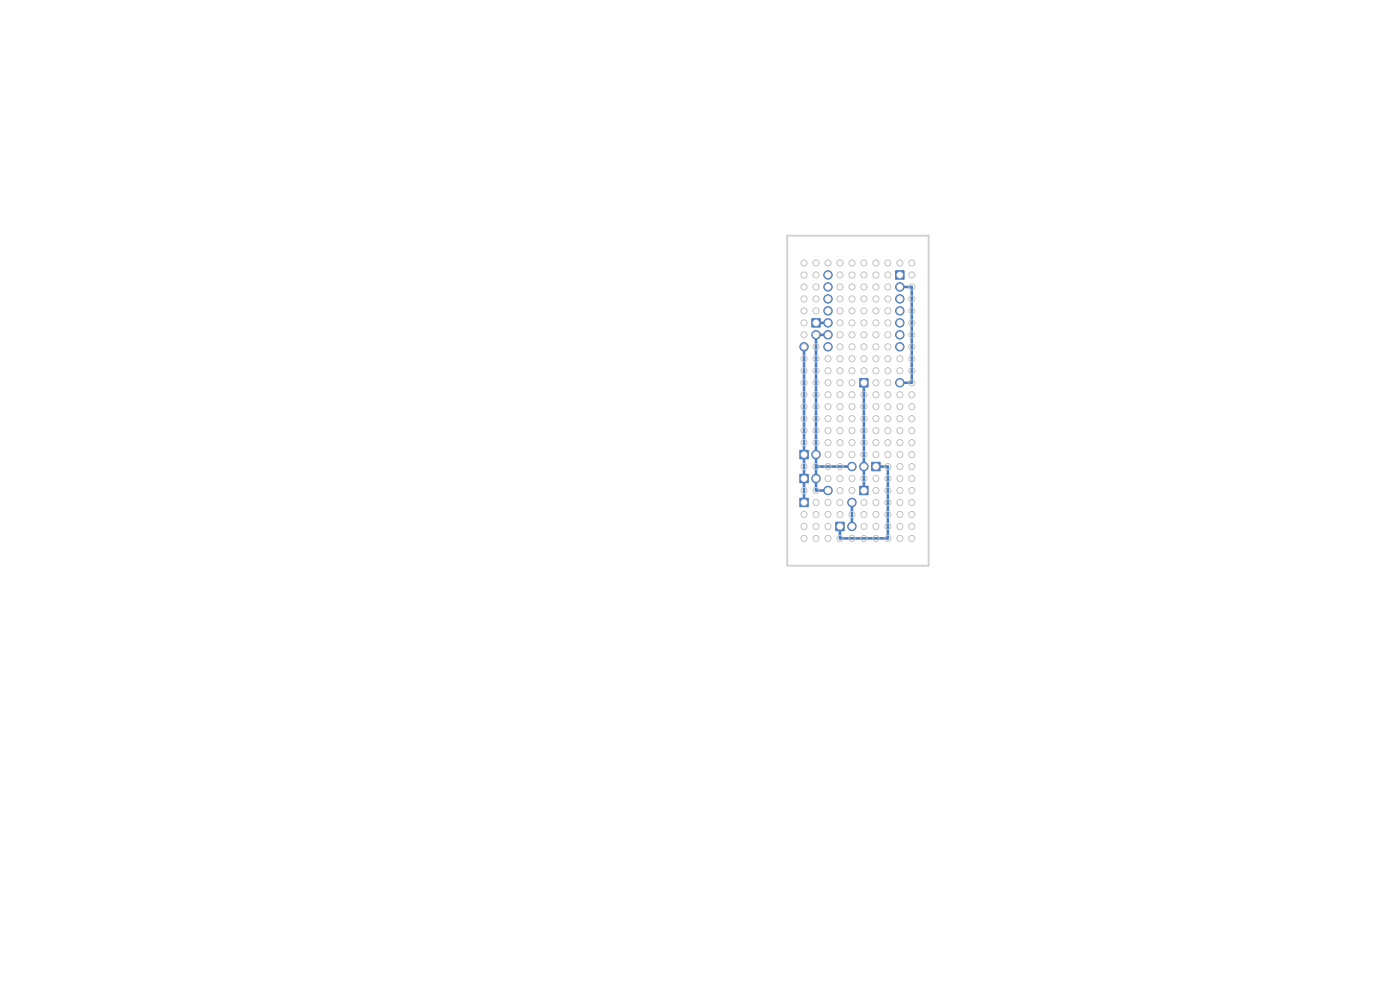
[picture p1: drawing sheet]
<svg xmlns="http://www.w3.org/2000/svg" width="297mm" height="210mm" viewBox="0 0 297 210" stroke-linecap="round" stroke-linejoin="round" font-family="sans-serif">
<g fill="#4d7fc4" stroke="#4d7fc4" stroke-width=".21">
<path d="M190 57.4h1.8v1.8h-1.8z"/>
<path d="M182.4 80.3h1.8v1.8h-1.8z"/>
<path d="M184.9 98.1h1.8v1.8h-1.8z"/>
<path d="M182.4 103.2h1.8v1.8h-1.8z"/>
<path d="M172.2 67.6h1.8v1.8h-1.8z"/>
<path d="M169.7 95.5h1.8v1.8h-1.8z"/>
<path d="M169.7 100.6h1.8v1.8h-1.8z"/>
<path d="M169.7 105.7h1.8v1.8h-1.8z"/>
<path d="M177.3 110.8h1.8v1.8h-1.8z"/>
<circle cx="190.9" cy="60.9" r=".9"/>
<circle cx="190.9" cy="63.4" r=".9"/>
<circle cx="190.9" cy="65.9" r=".9"/>
<circle cx="190.9" cy="68.5" r=".9"/>
<circle cx="190.9" cy="71" r=".9"/>
<circle cx="190.9" cy="73.6" r=".9"/>
<circle cx="175.7" cy="58.3" r=".9"/>
<circle cx="175.7" cy="60.9" r=".9"/>
<circle cx="175.7" cy="63.4" r=".9"/>
<circle cx="175.7" cy="65.9" r=".9"/>
<circle cx="175.7" cy="68.5" r=".9"/>
<circle cx="175.7" cy="71" r=".9"/>
<circle cx="175.7" cy="73.6" r=".9"/>
<circle cx="190.9" cy="81.2" r=".9"/>
<circle cx="183.3" cy="99" r=".9"/>
<circle cx="180.7" cy="99" r=".9"/>
<circle cx="175.7" cy="104" r=".9"/>
<circle cx="173.1" cy="71" r=".9"/>
<circle cx="173.1" cy="96.4" r=".9"/>
<circle cx="173.1" cy="101.5" r=".9"/>
<circle cx="180.7" cy="106.6" r=".9"/>
<circle cx="180.7" cy="111.7" r=".9"/>
<circle cx="170.6" cy="73.6" r=".9"/>
</g>
<path d="M170.6 73.6v33M173.1 68.5h2.6M175.7 71h-2.6v33.1h2.6M190.9 60.9h2.5v20.3h-2.5M173.1 99h7.6M183.3 81.2v22.9M185.8 99h2.6v15.2h-10.2v-2.5M180.7 106.6v5.1" fill="none" stroke="#4d7fc4" stroke-width=".55"/>
<g fill="#fff" stroke="#fff" stroke-width=".21">
<circle cx="170.6" cy="73.6" r=".5"/>
<circle cx="190.9" cy="58.3" r=".5"/>
<circle cx="190.9" cy="60.9" r=".5"/>
<circle cx="190.9" cy="63.4" r=".5"/>
<circle cx="190.9" cy="65.9" r=".5"/>
<circle cx="190.9" cy="68.5" r=".5"/>
<circle cx="190.9" cy="71" r=".5"/>
<circle cx="190.9" cy="73.6" r=".5"/>
<circle cx="175.7" cy="58.3" r=".5"/>
<circle cx="175.7" cy="60.9" r=".5"/>
<circle cx="175.7" cy="63.4" r=".5"/>
<circle cx="175.7" cy="65.9" r=".5"/>
<circle cx="175.7" cy="68.5" r=".5"/>
<circle cx="175.7" cy="71" r=".5"/>
<circle cx="175.7" cy="73.6" r=".5"/>
<circle cx="190.9" cy="81.2" r=".5"/>
<circle cx="183.3" cy="81.2" r=".5"/>
<circle cx="185.8" cy="99" r=".5"/>
<circle cx="183.3" cy="99" r=".5"/>
<circle cx="180.7" cy="99" r=".5"/>
<circle cx="183.3" cy="104" r=".5"/>
<circle cx="175.7" cy="104" r=".5"/>
<circle cx="173.1" cy="68.5" r=".5"/>
<circle cx="173.1" cy="71" r=".5"/>
<circle cx="173.1" cy="96.4" r=".5"/>
<circle cx="170.6" cy="96.4" r=".5"/>
<circle cx="173.1" cy="101.5" r=".5"/>
<circle cx="170.6" cy="101.5" r=".5"/>
<circle cx="170.6" cy="106.6" r=".5"/>
<circle cx="180.7" cy="106.6" r=".5"/>
<circle cx="180.7" cy="111.7" r=".5"/>
<circle cx="178.2" cy="111.7" r=".5"/>
</g>
<g fill="none" stroke="#c2c2c2" stroke-width=".21">
<circle cx="170.6" cy="55.8" r=".65"/>
<circle cx="170.6" cy="58.3" r=".65"/>
<circle cx="173.1" cy="55.8" r=".65"/>
<circle cx="173.1" cy="58.3" r=".65"/>
<circle cx="175.7" cy="55.8" r=".65"/>
<circle cx="175.7" cy="58.3" r=".65"/>
<circle cx="178.2" cy="58.3" r=".65"/>
<circle cx="178.2" cy="55.8" r=".65"/>
<circle cx="180.7" cy="55.8" r=".65"/>
<circle cx="180.7" cy="58.3" r=".65"/>
<circle cx="183.3" cy="55.8" r=".65"/>
<circle cx="183.3" cy="58.3" r=".65"/>
<circle cx="185.8" cy="58.3" r=".65"/>
<circle cx="185.8" cy="55.8" r=".65"/>
<circle cx="188.4" cy="58.3" r=".65"/>
<circle cx="188.4" cy="55.8" r=".65"/>
<circle cx="190.9" cy="55.8" r=".65"/>
<circle cx="190.9" cy="58.3" r=".65"/>
<circle cx="193.4" cy="58.3" r=".65"/>
<circle cx="193.4" cy="55.8" r=".65"/>
<circle cx="170.6" cy="68.5" r=".65"/>
<circle cx="170.6" cy="65.9" r=".65"/>
<circle cx="170.6" cy="78.6" r=".65"/>
<circle cx="170.6" cy="63.4" r=".65"/>
<circle cx="170.6" cy="73.6" r=".65"/>
<circle cx="170.6" cy="76.1" r=".65"/>
<circle cx="170.6" cy="60.9" r=".65"/>
<circle cx="170.6" cy="71" r=".65"/>
<circle cx="173.1" cy="73.6" r=".65"/>
<circle cx="173.1" cy="65.9" r=".65"/>
<circle cx="173.1" cy="71" r=".65"/>
<circle cx="173.1" cy="78.6" r=".65"/>
<circle cx="173.1" cy="60.9" r=".65"/>
<circle cx="173.1" cy="63.4" r=".65"/>
<circle cx="173.1" cy="76.1" r=".65"/>
<circle cx="173.1" cy="68.5" r=".65"/>
<circle cx="175.7" cy="76.1" r=".65"/>
<circle cx="175.7" cy="68.5" r=".65"/>
<circle cx="175.7" cy="65.9" r=".65"/>
<circle cx="175.7" cy="73.6" r=".65"/>
<circle cx="175.7" cy="78.6" r=".65"/>
<circle cx="175.7" cy="60.9" r=".65"/>
<circle cx="175.7" cy="71" r=".65"/>
<circle cx="175.7" cy="63.4" r=".65"/>
<circle cx="178.2" cy="78.6" r=".65"/>
<circle cx="178.2" cy="60.9" r=".65"/>
<circle cx="178.2" cy="76.1" r=".65"/>
<circle cx="178.2" cy="65.9" r=".65"/>
<circle cx="178.2" cy="73.6" r=".65"/>
<circle cx="178.2" cy="63.4" r=".65"/>
<circle cx="178.2" cy="71" r=".65"/>
<circle cx="178.2" cy="68.5" r=".65"/>
<circle cx="180.7" cy="73.6" r=".65"/>
<circle cx="180.7" cy="63.4" r=".65"/>
<circle cx="180.7" cy="60.9" r=".65"/>
<circle cx="180.7" cy="65.9" r=".65"/>
<circle cx="180.7" cy="78.6" r=".65"/>
<circle cx="180.7" cy="68.5" r=".65"/>
<circle cx="180.7" cy="71" r=".65"/>
<circle cx="180.7" cy="76.1" r=".65"/>
<circle cx="183.3" cy="68.5" r=".65"/>
<circle cx="183.3" cy="65.9" r=".65"/>
<circle cx="183.3" cy="71" r=".65"/>
<circle cx="183.3" cy="60.9" r=".65"/>
<circle cx="183.3" cy="73.6" r=".65"/>
<circle cx="183.3" cy="78.6" r=".65"/>
<circle cx="183.3" cy="76.1" r=".65"/>
<circle cx="183.3" cy="63.4" r=".65"/>
<circle cx="185.8" cy="60.9" r=".65"/>
<circle cx="185.8" cy="71" r=".65"/>
<circle cx="185.8" cy="73.6" r=".65"/>
<circle cx="185.8" cy="78.6" r=".65"/>
<circle cx="185.8" cy="68.5" r=".65"/>
<circle cx="185.8" cy="65.9" r=".65"/>
<circle cx="185.8" cy="76.1" r=".65"/>
<circle cx="185.8" cy="63.4" r=".65"/>
<circle cx="188.4" cy="68.5" r=".65"/>
<circle cx="188.4" cy="60.9" r=".65"/>
<circle cx="188.4" cy="71" r=".65"/>
<circle cx="188.4" cy="76.1" r=".65"/>
<circle cx="188.4" cy="65.9" r=".65"/>
<circle cx="188.4" cy="78.6" r=".65"/>
<circle cx="188.4" cy="63.4" r=".65"/>
<circle cx="188.4" cy="73.6" r=".65"/>
<circle cx="190.9" cy="60.9" r=".65"/>
<circle cx="190.9" cy="65.9" r=".65"/>
<circle cx="190.9" cy="78.6" r=".65"/>
<circle cx="190.9" cy="68.5" r=".65"/>
<circle cx="190.9" cy="76.1" r=".65"/>
<circle cx="190.9" cy="63.4" r=".65"/>
<circle cx="190.9" cy="71" r=".65"/>
<circle cx="190.9" cy="73.6" r=".65"/>
<circle cx="193.4" cy="65.9" r=".65"/>
<circle cx="193.4" cy="78.6" r=".65"/>
<circle cx="193.4" cy="71" r=".65"/>
<circle cx="193.4" cy="63.4" r=".65"/>
<circle cx="193.4" cy="68.5" r=".65"/>
<circle cx="193.4" cy="73.6" r=".65"/>
<circle cx="193.4" cy="60.9" r=".65"/>
<circle cx="193.4" cy="76.1" r=".65"/>
<circle cx="170.6" cy="88.8" r=".65"/>
<circle cx="170.6" cy="93.9" r=".65"/>
<circle cx="170.6" cy="96.4" r=".65"/>
<circle cx="170.6" cy="91.3" r=".65"/>
<circle cx="170.6" cy="81.2" r=".65"/>
<circle cx="170.6" cy="83.7" r=".65"/>
<circle cx="170.6" cy="99" r=".65"/>
<circle cx="170.6" cy="86.3" r=".65"/>
<circle cx="173.1" cy="93.9" r=".65"/>
<circle cx="173.1" cy="91.3" r=".65"/>
<circle cx="173.1" cy="88.8" r=".65"/>
<circle cx="173.1" cy="81.2" r=".65"/>
<circle cx="173.1" cy="99" r=".65"/>
<circle cx="173.1" cy="86.3" r=".65"/>
<circle cx="173.1" cy="96.4" r=".65"/>
<circle cx="173.1" cy="83.7" r=".65"/>
<circle cx="175.7" cy="88.8" r=".65"/>
<circle cx="175.7" cy="96.4" r=".65"/>
<circle cx="175.7" cy="91.3" r=".65"/>
<circle cx="175.7" cy="81.2" r=".65"/>
<circle cx="175.7" cy="83.7" r=".65"/>
<circle cx="175.7" cy="86.3" r=".65"/>
<circle cx="175.7" cy="93.9" r=".65"/>
<circle cx="175.7" cy="99" r=".65"/>
<circle cx="178.2" cy="88.8" r=".65"/>
<circle cx="178.2" cy="93.9" r=".65"/>
<circle cx="178.2" cy="96.4" r=".65"/>
<circle cx="178.2" cy="86.3" r=".65"/>
<circle cx="178.2" cy="99" r=".65"/>
<circle cx="178.2" cy="91.3" r=".65"/>
<circle cx="178.2" cy="81.2" r=".65"/>
<circle cx="178.2" cy="83.7" r=".65"/>
<circle cx="180.7" cy="86.3" r=".65"/>
<circle cx="180.7" cy="99" r=".65"/>
<circle cx="180.7" cy="93.9" r=".65"/>
<circle cx="180.7" cy="81.2" r=".65"/>
<circle cx="180.7" cy="83.7" r=".65"/>
<circle cx="180.7" cy="88.8" r=".65"/>
<circle cx="180.7" cy="96.4" r=".65"/>
<circle cx="180.7" cy="91.3" r=".65"/>
<circle cx="183.3" cy="99" r=".65"/>
<circle cx="183.3" cy="83.7" r=".65"/>
<circle cx="183.3" cy="86.3" r=".65"/>
<circle cx="183.3" cy="81.2" r=".65"/>
<circle cx="183.3" cy="96.4" r=".65"/>
<circle cx="183.3" cy="88.8" r=".65"/>
<circle cx="183.3" cy="93.9" r=".65"/>
<circle cx="183.3" cy="91.3" r=".65"/>
<circle cx="185.8" cy="93.9" r=".65"/>
<circle cx="185.8" cy="81.2" r=".65"/>
<circle cx="185.8" cy="96.4" r=".65"/>
<circle cx="185.8" cy="99" r=".65"/>
<circle cx="185.8" cy="88.8" r=".65"/>
<circle cx="185.8" cy="83.7" r=".65"/>
<circle cx="185.8" cy="86.3" r=".65"/>
<circle cx="185.8" cy="91.3" r=".65"/>
<circle cx="188.4" cy="81.2" r=".65"/>
<circle cx="188.4" cy="88.8" r=".65"/>
<circle cx="188.4" cy="91.3" r=".65"/>
<circle cx="188.4" cy="83.7" r=".65"/>
<circle cx="188.4" cy="96.4" r=".65"/>
<circle cx="188.4" cy="93.9" r=".65"/>
<circle cx="188.4" cy="99" r=".65"/>
<circle cx="188.4" cy="86.3" r=".65"/>
<circle cx="190.9" cy="83.7" r=".65"/>
<circle cx="190.9" cy="91.3" r=".65"/>
<circle cx="190.9" cy="86.3" r=".65"/>
<circle cx="190.9" cy="88.8" r=".65"/>
<circle cx="190.9" cy="93.9" r=".65"/>
<circle cx="190.9" cy="81.2" r=".65"/>
<circle cx="190.9" cy="99" r=".65"/>
<circle cx="190.9" cy="96.4" r=".65"/>
<circle cx="193.4" cy="93.9" r=".65"/>
<circle cx="193.4" cy="81.2" r=".65"/>
<circle cx="193.4" cy="91.3" r=".65"/>
<circle cx="193.4" cy="88.8" r=".65"/>
<circle cx="193.4" cy="96.4" r=".65"/>
<circle cx="193.4" cy="83.7" r=".65"/>
<circle cx="193.4" cy="99" r=".65"/>
<circle cx="193.4" cy="86.3" r=".65"/>
<circle cx="170.6" cy="114.2" r=".65"/>
<circle cx="170.6" cy="109.1" r=".65"/>
<circle cx="170.6" cy="111.7" r=".65"/>
<circle cx="170.6" cy="101.5" r=".65"/>
<circle cx="170.6" cy="106.6" r=".65"/>
<circle cx="170.6" cy="104" r=".65"/>
<circle cx="173.1" cy="111.7" r=".65"/>
<circle cx="173.1" cy="109.1" r=".65"/>
<circle cx="173.1" cy="114.2" r=".65"/>
<circle cx="173.1" cy="101.5" r=".65"/>
<circle cx="173.1" cy="104" r=".65"/>
<circle cx="173.1" cy="106.6" r=".65"/>
<circle cx="175.7" cy="101.5" r=".65"/>
<circle cx="175.7" cy="109.1" r=".65"/>
<circle cx="175.7" cy="114.2" r=".65"/>
<circle cx="175.7" cy="104" r=".65"/>
<circle cx="175.7" cy="111.7" r=".65"/>
<circle cx="175.7" cy="106.6" r=".65"/>
<circle cx="178.2" cy="109.1" r=".65"/>
<circle cx="178.2" cy="111.7" r=".65"/>
<circle cx="178.2" cy="114.2" r=".65"/>
<circle cx="178.2" cy="104" r=".65"/>
<circle cx="178.2" cy="101.5" r=".65"/>
<circle cx="178.2" cy="106.6" r=".65"/>
<circle cx="180.7" cy="111.7" r=".65"/>
<circle cx="180.7" cy="104" r=".65"/>
<circle cx="180.7" cy="106.6" r=".65"/>
<circle cx="180.7" cy="114.2" r=".65"/>
<circle cx="180.7" cy="109.1" r=".65"/>
<circle cx="180.7" cy="101.5" r=".65"/>
<circle cx="183.3" cy="104" r=".65"/>
<circle cx="183.3" cy="109.1" r=".65"/>
<circle cx="183.3" cy="114.2" r=".65"/>
<circle cx="183.3" cy="111.7" r=".65"/>
<circle cx="183.3" cy="106.6" r=".65"/>
<circle cx="183.3" cy="101.5" r=".65"/>
<circle cx="185.8" cy="109.1" r=".65"/>
<circle cx="185.8" cy="111.7" r=".65"/>
<circle cx="185.8" cy="114.2" r=".65"/>
<circle cx="185.8" cy="104" r=".65"/>
<circle cx="185.8" cy="106.6" r=".65"/>
<circle cx="185.8" cy="101.5" r=".65"/>
<circle cx="188.4" cy="109.1" r=".65"/>
<circle cx="188.4" cy="114.2" r=".65"/>
<circle cx="188.4" cy="101.5" r=".65"/>
<circle cx="188.4" cy="104" r=".65"/>
<circle cx="188.4" cy="111.7" r=".65"/>
<circle cx="188.4" cy="106.6" r=".65"/>
<circle cx="190.9" cy="109.1" r=".65"/>
<circle cx="190.9" cy="114.2" r=".65"/>
<circle cx="190.9" cy="101.5" r=".65"/>
<circle cx="190.9" cy="104" r=".65"/>
<circle cx="190.9" cy="111.7" r=".65"/>
<circle cx="190.9" cy="106.6" r=".65"/>
<circle cx="193.4" cy="109.1" r=".65"/>
<circle cx="193.4" cy="114.2" r=".65"/>
<circle cx="193.4" cy="111.7" r=".65"/>
<circle cx="193.4" cy="101.5" r=".65"/>
<circle cx="193.4" cy="104" r=".65"/>
<circle cx="193.4" cy="106.6" r=".65"/>
</g>
<g fill="#c2c2c2" stroke="#c2c2c2" stroke-width=".21">
<circle cx="190.9" cy="58.3" r=".5"/>
<circle cx="190.9" cy="60.9" r=".5"/>
<circle cx="190.9" cy="63.4" r=".5"/>
<circle cx="190.9" cy="65.9" r=".5"/>
<circle cx="190.9" cy="68.5" r=".5"/>
<circle cx="190.9" cy="71" r=".5"/>
<circle cx="190.9" cy="73.6" r=".5"/>
<circle cx="175.7" cy="58.3" r=".5"/>
<circle cx="175.7" cy="60.9" r=".5"/>
<circle cx="175.7" cy="63.4" r=".5"/>
<circle cx="175.7" cy="65.9" r=".5"/>
<circle cx="175.7" cy="68.5" r=".5"/>
<circle cx="175.7" cy="71" r=".5"/>
<circle cx="175.7" cy="73.6" r=".5"/>
<circle cx="190.9" cy="81.2" r=".5"/>
<circle cx="183.3" cy="81.2" r=".5"/>
<circle cx="185.8" cy="99" r=".5"/>
<circle cx="183.3" cy="99" r=".5"/>
<circle cx="180.7" cy="99" r=".5"/>
<circle cx="183.3" cy="104" r=".5"/>
<circle cx="175.7" cy="104" r=".5"/>
<circle cx="173.1" cy="68.5" r=".5"/>
<circle cx="173.1" cy="71" r=".5"/>
<circle cx="173.1" cy="96.4" r=".5"/>
<circle cx="170.6" cy="96.4" r=".5"/>
<circle cx="173.1" cy="101.5" r=".5"/>
<circle cx="170.6" cy="101.5" r=".5"/>
<circle cx="170.6" cy="106.6" r=".5"/>
<circle cx="180.7" cy="106.6" r=".5"/>
<circle cx="180.7" cy="111.7" r=".5"/>
<circle cx="178.2" cy="111.7" r=".5"/>
</g>
<path d="M167 50h30v70h-30z" fill="none" stroke="#d0d2cd" stroke-width=".4"/>
<g fill="#d0d2cd" stroke="#d0d2cd" stroke-width=".21">
<circle cx="190.9" cy="58.3" r=".5"/>
<circle cx="190.9" cy="60.9" r=".5"/>
<circle cx="190.9" cy="63.4" r=".5"/>
<circle cx="190.9" cy="65.9" r=".5"/>
<circle cx="190.9" cy="68.5" r=".5"/>
<circle cx="190.9" cy="71" r=".5"/>
<circle cx="190.9" cy="73.6" r=".5"/>
<circle cx="175.7" cy="58.3" r=".5"/>
<circle cx="175.7" cy="60.9" r=".5"/>
<circle cx="175.7" cy="63.4" r=".5"/>
<circle cx="175.7" cy="65.9" r=".5"/>
<circle cx="175.7" cy="68.5" r=".5"/>
<circle cx="175.7" cy="71" r=".5"/>
<circle cx="175.7" cy="73.6" r=".5"/>
<circle cx="190.9" cy="81.2" r=".5"/>
<circle cx="183.3" cy="81.2" r=".5"/>
<circle cx="185.8" cy="99" r=".5"/>
<circle cx="183.3" cy="99" r=".5"/>
<circle cx="180.7" cy="99" r=".5"/>
<circle cx="183.3" cy="104" r=".5"/>
<circle cx="175.7" cy="104" r=".5"/>
<circle cx="173.1" cy="68.5" r=".5"/>
<circle cx="173.1" cy="71" r=".5"/>
<circle cx="173.1" cy="96.4" r=".5"/>
<circle cx="170.6" cy="96.4" r=".5"/>
<circle cx="173.1" cy="101.5" r=".5"/>
<circle cx="170.6" cy="101.5" r=".5"/>
<circle cx="170.6" cy="106.6" r=".5"/>
<circle cx="180.7" cy="106.6" r=".5"/>
<circle cx="180.7" cy="111.7" r=".5"/>
<circle cx="178.2" cy="111.7" r=".5"/>
</g>
</svg>
